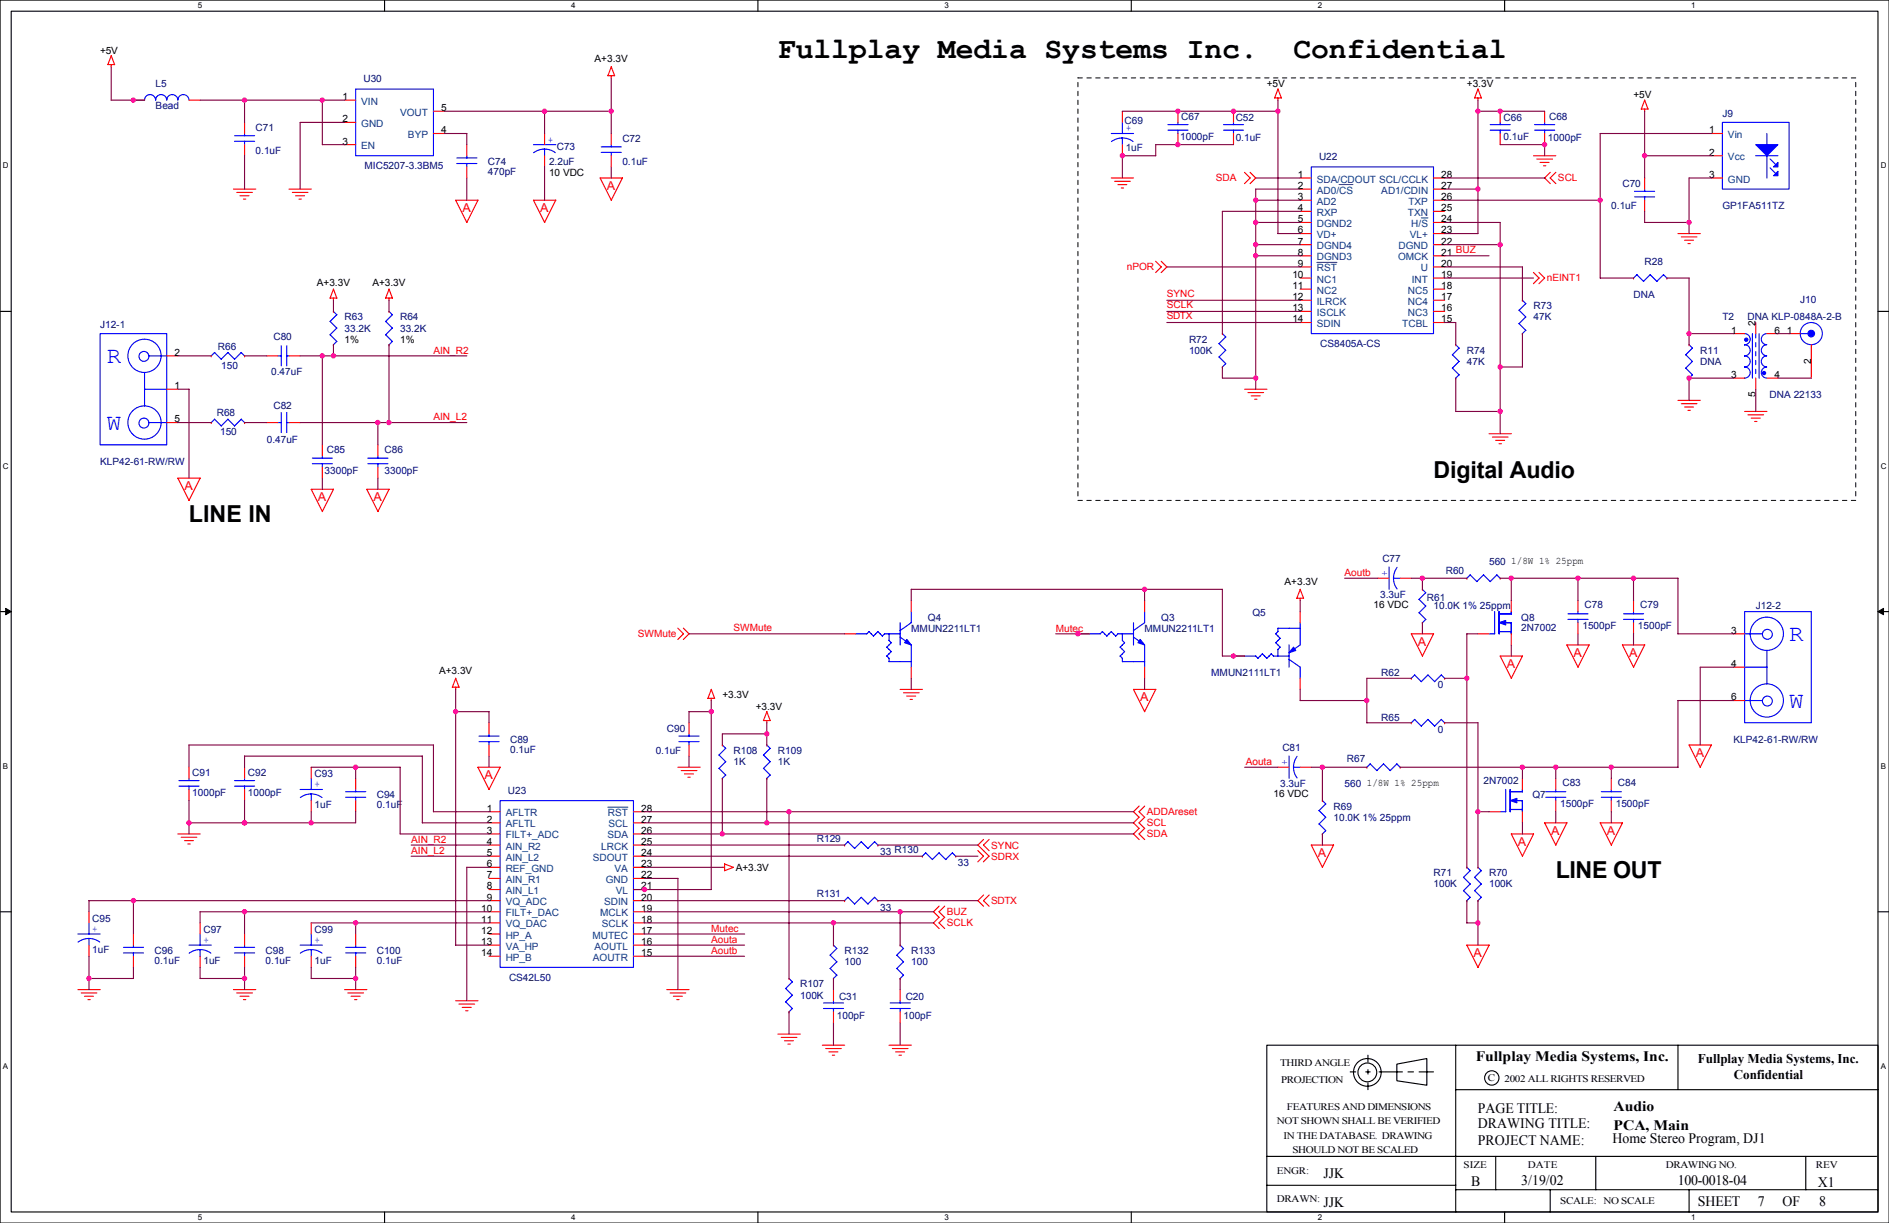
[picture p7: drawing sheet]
<svg xmlns="http://www.w3.org/2000/svg" width="432mm" height="279mm" viewBox="0 0 432 279" stroke-linecap="round" stroke-linejoin="round" font-family="sans-serif">
<defs><g id="words">
<g font-size="6.9">
<text x="177.8" y="13.4">Fullplay Media Systems Inc.</text>
<text x="295.7" y="13.4">Confidential</text>
</g>
<g font-size="5.3" fill="#00f">
<text x="24.4" y="83">R</text>
<text x="24.4" y="98.3">W</text>
<text x="409" y="146.5">R</text>
<text x="409" y="161.8">W</text>
</g>
<g font-size="5.3">
<text x="327.7" y="109.1">Digital Audio</text>
<text x="43.2" y="119.3">LINE IN</text>
<text x="355.6" y="200.6">LINE OUT</text>
</g>
<g font-size="3.3">
<text x="337.3" y="242.3">Fullplay Media Systems, Inc.</text>
<text x="337.8" y="257.7">DRAWING TITLE:</text>
<text x="337.8" y="254.2">PAGE TITLE:</text>
<text x="368.8" y="253.7">Audio</text>
<text x="337.8" y="261.6">PROJECT NAME:</text>
<text x="368.6" y="261">Home Stereo Program, DJ1</text>
<text x="368.8" y="258.1">PCA, Main</text>
<text x="302.5" y="269.2">JJK</text>
<text x="302.5" y="275.8">JJK</text>
<text x="336.3" y="271">B</text>
<text x="347.7" y="270.7">3/19/02</text>
<text x="383.6" y="270.7">100-0018-04</text>
<text x="388.1" y="275.5">SHEET</text>
<text x="401.8" y="275.5">7</text>
<text x="407.4" y="275.5">OF</text>
<text x="415.6" y="271.2">X1</text>
<text x="415.8" y="275.5">8</text>
</g>
<g font-size="3">
<text x="388.1" y="242.8">Fullplay Media Systems, Inc.</text>
<text x="396.3" y="246.5">Confidential</text>
</g>
<g font-size="2.8" fill="#f00">
<text x="138.7" y="43.4">A</text>
<text x="105.7" y="48.5">A</text>
<text x="123.5" y="48.5">A</text>
<text x="42.2" y="112">A</text>
<text x="72.7" y="114.5">A</text>
<text x="85.4" y="114.5">A</text>
<text x="324.1" y="147.6">A</text>
<text x="344.4" y="152.6">A</text>
<text x="359.7" y="150.1">A</text>
<text x="372.4" y="150.1">A</text>
<text x="260.6" y="160.3">A</text>
<text x="387.6" y="173">A</text>
<text x="110.8" y="178">A</text>
<text x="354.6" y="190.7">A</text>
<text x="367.3" y="190.7">A</text>
<text x="301.3" y="195.8">A</text>
<text x="347" y="193.3">A</text>
<text x="336.8" y="218.7">A</text>
</g>
<g font-size="2.3">
<text x="22.9" y="12.2">+5V</text>
<text x="135.9" y="14.3">A+3.3V</text>
<text x="78.3" y="22.9">1</text>
<text x="289.6" y="19.9">+5V</text>
<text x="335.3" y="19.9">+3.3V</text>
<text x="373.4" y="22.4">+5V</text>
<text x="78.3" y="27.9">2</text>
<text x="100.9" y="25.4">5</text>
<text x="78.3" y="33">3</text>
<text x="100.9" y="30.5">4</text>
<text x="390.7" y="35.6">2</text>
<text x="390.7" y="30.5">1</text>
<text x="125.5" y="40.2">10 VDC</text>
<text x="296.7" y="40.6">1</text>
<text x="329.5" y="40.6">28</text>
<text x="390.7" y="40.6">3</text>
<text x="296.7" y="43.2">2</text>
<text x="296.7" y="45.7">3</text>
<text x="329.5" y="45.7">26</text>
<text x="329.5" y="43.2">27</text>
<text x="296.7" y="48.3">4</text>
<text x="296.7" y="50.8">5</text>
<text x="296.7" y="53.3">6</text>
<text x="329.5" y="53.3">23</text>
<text x="329.5" y="50.8">24</text>
<text x="329.5" y="48.3">25</text>
<text x="296.7" y="55.9">7</text>
<text x="296.7" y="58.4">8</text>
<text x="329.5" y="58.4">21</text>
<text x="329.5" y="55.9">22</text>
<text x="72.4" y="65.3">A+3.3V</text>
<text x="85.1" y="65.3">A+3.3V</text>
<text x="295.4" y="63.5">10</text>
<text x="296.7" y="61">9</text>
<text x="329.5" y="63.5">19</text>
<text x="329.5" y="61">20</text>
<text x="295.4" y="66">11</text>
<text x="295.4" y="68.6">12</text>
<text x="295.4" y="71.1">13</text>
<text x="329.5" y="71.1">16</text>
<text x="329.5" y="68.6">17</text>
<text x="329.5" y="66">18</text>
<text x="295.4" y="73.7">14</text>
<text x="329.5" y="73.7">15</text>
<text x="395.8" y="76.2">1</text>
<text x="401.3" y="74.4" transform="rotate(-90 401.3 74.4)">2</text>
<text x="405.7" y="76.2">6</text>
<text x="408.5" y="76.2">1</text>
<text x="39.9" y="81.3">2</text>
<text x="78.8" y="78.3">1%</text>
<text x="91.5" y="78.3">1%</text>
<text x="414" y="83.2" transform="rotate(-90 414 83.2)">2</text>
<text x="39.9" y="88.9">1</text>
<text x="395.8" y="86.4">3</text>
<text x="405.7" y="86.4">4</text>
<text x="401.3" y="90.8" transform="rotate(-90 401.3 90.8)">5</text>
<text x="39.9" y="96.5">5</text>
<text x="345.5" y="128.8">1/8W 1% 25ppm</text>
<text x="293.6" y="133.6">A+3.3V</text>
<text x="314" y="139">16 VDC</text>
<text x="395.8" y="144.8">3</text>
<text x="100.4" y="154">A+3.3V</text>
<text x="395.8" y="152.4">4</text>
<text x="165.1" y="159.6">+3.3V</text>
<text x="395.8" y="160">6</text>
<text x="172.7" y="162.1">+3.3V</text>
<text x="312.4" y="179.6">1/8W 1% 25ppm</text>
<text x="111.3" y="185.4">1</text>
<text x="146.6" y="185.4">28</text>
<text x="291.1" y="182.2">16 VDC</text>
<text x="111.3" y="188">2</text>
<text x="111.3" y="190.5">3</text>
<text x="146.6" y="190.5">26</text>
<text x="146.6" y="188">27</text>
<text x="111.3" y="193">4</text>
<text x="111.3" y="195.6">5</text>
<text x="146.6" y="195.6">24</text>
<text x="146.6" y="193">25</text>
<text x="111.3" y="198.1">6</text>
<text x="111.3" y="200.7">7</text>
<text x="111.3" y="203.2">8</text>
<text x="146.6" y="203.2">21</text>
<text x="146.6" y="200.7">22</text>
<text x="146.6" y="198.1">23</text>
<text x="168.2" y="198.9">A+3.3V</text>
<text x="110" y="208.3">10</text>
<text x="111.3" y="205.7">9</text>
<text x="146.6" y="208.3">19</text>
<text x="146.6" y="205.7">20</text>
<text x="110" y="210.8">11</text>
<text x="110" y="213.4">12</text>
<text x="110" y="215.9">13</text>
<text x="146.6" y="215.9">16</text>
<text x="146.6" y="213.4">17</text>
<text x="146.6" y="210.8">18</text>
<text x="110" y="218.4">14</text>
<text x="146.6" y="218.4">15</text>
<text x="292.6" y="243.6">THIRD ANGLE</text>
<text x="292.9" y="247.4">PROJECTION</text>
<text x="340.1" y="246.9">C</text>
<text x="343.9" y="247.2">2002 ALL RIGHTS RESERVED</text>
<text x="291.9" y="256.8">NOT SHOWN SHALL BE VERIFIED</text>
<text x="294.2" y="253.5">FEATURES AND DIMENSIONS</text>
<text x="293.4" y="260.1">IN THE DATABASE. DRAWING</text>
<text x="295.4" y="263.4">SHOULD NOT BE SCALED</text>
<text x="291.9" y="268.3">ENGR:</text>
<text x="334.5" y="266.7">SIZE</text>
<text x="349.3" y="266.7">DATE</text>
<text x="380.8" y="266.7">DRAWING NO.</text>
<text x="415.1" y="266.7">REV</text>
<text x="291.9" y="274.6">DRAWN:</text>
<text x="356.6" y="275.1">SCALE: NO SCALE</text>
</g>
<g font-size="2.3" fill="#000080">
<text x="35.6" y="19.9">L5</text>
<text x="83.1" y="18.8">U30</text>
<text x="35.6" y="24.9">Bead</text>
<text x="257.1" y="28.2">C69</text>
<text x="270" y="27.5">C67</text>
<text x="282.5" y="27.7">C52</text>
<text x="343.7" y="27.7">C66</text>
<text x="354.1" y="27.5">C68</text>
<text x="393.7" y="26.7">J9</text>
<text x="58.4" y="30">C71</text>
<text x="58.4" y="35.1">0.1uF</text>
<text x="127.3" y="34.3">C73</text>
<text x="142.3" y="32.6">C72</text>
<text x="257.3" y="34.6">1uF</text>
<text x="269.8" y="32">1000pF</text>
<text x="282.5" y="32.3">0.1uF</text>
<text x="343.7" y="32">0.1uF</text>
<text x="353.8" y="32.3">1000pF</text>
<text x="83.3" y="38.7">MIC5207-3.3BM5</text>
<text x="111.5" y="37.6">C74</text>
<text x="111.5" y="39.9">470pF</text>
<text x="125.5" y="37.6">2.2uF</text>
<text x="142.3" y="37.6">0.1uF</text>
<text x="301.5" y="36.6">U22</text>
<text x="368.3" y="47.8">0.1uF</text>
<text x="370.9" y="42.7">C70</text>
<text x="393.7" y="47.8">GP1FA511TZ</text>
<text x="375.9" y="60.5">R28</text>
<text x="350.5" y="70.7">R73</text>
<text x="373.4" y="68.1">DNA</text>
<text x="411.5" y="69.1">J10</text>
<text x="22.9" y="75">J12-1</text>
<text x="62.5" y="77.8">C80</text>
<text x="78.8" y="73.2">R63</text>
<text x="78.8" y="75.7">33.2K</text>
<text x="91.5" y="73.2">R64</text>
<text x="91.5" y="75.7">33.2K</text>
<text x="350.5" y="73.2">47K</text>
<text x="393.7" y="73.2">T2</text>
<text x="399.4" y="73.2">DNA KLP-0848A-2-B</text>
<text x="49.8" y="80.1">R66</text>
<text x="271.8" y="78.3">R72</text>
<text x="271.8" y="80.8">100K</text>
<text x="301.8" y="79.3">CS8405A-CS</text>
<text x="335.3" y="80.8">R74</text>
<text x="335.3" y="83.4">47K</text>
<text x="388.6" y="80.8">R11</text>
<text x="388.6" y="83.4">DNA</text>
<text x="50.6" y="84.4">150</text>
<text x="62" y="85.6">0.47uF</text>
<text x="49.6" y="95">R68</text>
<text x="62.5" y="93.5">C82</text>
<text x="404.5" y="91">DNA 22133</text>
<text x="50.3" y="99.4">150</text>
<text x="61" y="101.1">0.47uF</text>
<text x="22.9" y="106.2">KLP42-61-RW/RW</text>
<text x="74.7" y="103.4">C85</text>
<text x="87.9" y="103.4">C86</text>
<text x="74.2" y="108.2">3300pF</text>
<text x="87.9" y="108.2">3300pF</text>
<text x="316" y="128.3">C77</text>
<text x="330.5" y="131.1">R60</text>
<text x="340.4" y="129.1">560</text>
<text x="315.5" y="136.7">3.3uF</text>
<text x="326.2" y="137.2">R61</text>
<text x="212.1" y="141.8">Q4</text>
<text x="265.5" y="141.8">Q3</text>
<text x="286.3" y="140.8">Q5</text>
<text x="327.7" y="139.2">10.0K 1% 25ppm</text>
<text x="347.7" y="141.8">Q8</text>
<text x="361.7" y="143.8">1500pF</text>
<text x="362.2" y="139">C78</text>
<text x="374.4" y="143.8">1500pF</text>
<text x="374.9" y="139">C79</text>
<text x="401.3" y="139.2">J12-2</text>
<text x="208.3" y="144.3">MMUN2211LT1</text>
<text x="261.6" y="144.3">MMUN2211LT1</text>
<text x="347.7" y="144.1">2N7002</text>
<text x="276.9" y="154.5">MMUN2111LT1</text>
<text x="315.7" y="154.5">R62</text>
<text x="328.7" y="157.3">0</text>
<text x="152.4" y="167.2">C90</text>
<text x="315.7" y="164.6">R65</text>
<text x="328.7" y="167.4">0</text>
<text x="116.6" y="169.7">C89</text>
<text x="116.6" y="172">0.1uF</text>
<text x="149.9" y="172.3">0.1uF</text>
<text x="167.7" y="172.3">R108</text>
<text x="177.8" y="172.3">R109</text>
<text x="293.1" y="171.5">C81</text>
<text x="396.3" y="169.7">KLP42-61-RW/RW</text>
<text x="44" y="177.3">C91</text>
<text x="56.7" y="177.3">C92</text>
<text x="71.9" y="177.6">C93</text>
<text x="167.7" y="174.8">1K</text>
<text x="177.8" y="174.8">1K</text>
<text x="292.6" y="179.9">3.3uF</text>
<text x="307.4" y="179.9">560</text>
<text x="307.9" y="174">R67</text>
<text x="339.1" y="179.1">2N7002</text>
<text x="357.1" y="179.6">C83</text>
<text x="369.8" y="179.6">C84</text>
<text x="44" y="181.9">1000pF</text>
<text x="56.7" y="181.9">1000pF</text>
<text x="71.9" y="184.7">1uF</text>
<text x="86.1" y="182.4">C94</text>
<text x="86.1" y="184.7">0.1uF</text>
<text x="116.1" y="181.4">U23</text>
<text x="304.8" y="185">R69</text>
<text x="350.3" y="182.4">Q7</text>
<text x="356.6" y="184.4">1500pF</text>
<text x="369.3" y="184.4">1500pF</text>
<text x="304.8" y="187.5">10.0K 1% 25ppm</text>
<text x="186.7" y="192.3">R129</text>
<text x="201.2" y="195.4">33 R130</text>
<text x="219" y="197.9">33</text>
<text x="327.7" y="200.2">R71</text>
<text x="327.7" y="202.7">100K</text>
<text x="340.4" y="200.2">R70</text>
<text x="340.4" y="202.7">100K</text>
<text x="186.7" y="205">R131</text>
<text x="201.2" y="208.1">33</text>
<text x="21.1" y="210.6">C95</text>
<text x="46.5" y="213.1">C97</text>
<text x="71.9" y="213.1">C99</text>
<text x="21.1" y="217.7">1uF</text>
<text x="35.3" y="218">C96</text>
<text x="35.3" y="220.3">0.1uF</text>
<text x="46.5" y="220.3">1uF</text>
<text x="60.7" y="218">C98</text>
<text x="60.7" y="220.3">0.1uF</text>
<text x="71.9" y="220.3">1uF</text>
<text x="86.1" y="218">C100</text>
<text x="86.1" y="220.3">0.1uF</text>
<text x="193.1" y="218">R132</text>
<text x="193.1" y="220.5">100</text>
<text x="208.3" y="218">R133</text>
<text x="208.3" y="220.5">100</text>
<text x="116.4" y="224.1">CS42L50</text>
<text x="182.9" y="225.6">R107</text>
<text x="182.9" y="228.1">100K</text>
<text x="191.3" y="232.7">100pF</text>
<text x="191.8" y="228.4">C31</text>
<text x="206.5" y="232.7">100pF</text>
<text x="207" y="228.4">C20</text>
</g>
<g font-size="2.3" fill="#004080">
<text x="82.6" y="23.9">VIN</text>
<text x="82.6" y="29">GND</text>
<text x="91.4" y="26.5">VOUT</text>
<text x="82.6" y="34.1">EN</text>
<text x="93.3" y="31.5">BYP</text>
<text x="395" y="31.5">Vin</text>
<text x="301" y="41.7">SDA/CDOUT SCL/CCLK</text>
<text x="395" y="36.6">Vcc</text>
<text x="395" y="41.7">GND</text>
<text x="301" y="46.8">AD2</text>
<text x="301" y="44.2">AD0/CS</text>
<text x="315.7" y="44.2">AD1/CDIN</text>
<text x="321.9" y="46.8">TXP</text>
<text x="301" y="49.3">RXP</text>
<text x="301" y="51.9">DGND2</text>
<text x="321.8" y="49.3">TXN</text>
<text x="322.6" y="51.9">H/S</text>
<text x="301" y="54.4">VD+</text>
<text x="301" y="56.9">DGND4</text>
<text x="301" y="59.5">DGND3</text>
<text x="319.6" y="59.5">OMCK</text>
<text x="319.7" y="56.9">DGND</text>
<text x="322.3" y="54.4">VL+</text>
<text x="301" y="62">RST</text>
<text x="301" y="64.6">NC1</text>
<text x="322.7" y="64.6">INT</text>
<text x="324.8" y="62">U</text>
<text x="301" y="67.1">NC2</text>
<text x="301" y="69.6">ILRCK</text>
<text x="321.8" y="69.6">NC4</text>
<text x="321.8" y="67.1">NC5</text>
<text x="301" y="72.2">ISCLK</text>
<text x="301" y="74.7">SDIN</text>
<text x="320.5" y="74.7">TCBL</text>
<text x="321.8" y="72.2">NC3</text>
<text x="115.6" y="186.5">AFLTR</text>
<text x="115.6" y="189">AFLTL</text>
<text x="115.6" y="191.6">FILT+_ADC</text>
<text x="138.8" y="191.6">SDA</text>
<text x="138.9" y="186.5">RST</text>
<text x="139.1" y="189">SCL</text>
<text x="115.6" y="194.1">AIN_R2</text>
<text x="115.6" y="196.6">AIN_L2</text>
<text x="135.5" y="196.6">SDOUT</text>
<text x="137.4" y="194.1">LRCK</text>
<text x="115.6" y="199.2">REF_GND</text>
<text x="115.6" y="201.7">AIN_R1</text>
<text x="138.5" y="201.7">GND</text>
<text x="140.5" y="199.2">VA</text>
<text x="115.6" y="204.3">AIN_L1</text>
<text x="115.6" y="206.8">VQ_ADC</text>
<text x="115.6" y="209.3">FILT+_DAC</text>
<text x="137.2" y="209.3">MCLK</text>
<text x="138.1" y="206.8">SDIN</text>
<text x="140.7" y="204.3">VL</text>
<text x="115.6" y="211.9">VQ_DAC</text>
<text x="115.6" y="214.4">HP_A</text>
<text x="135.4" y="214.4">MUTEC</text>
<text x="137.6" y="211.9">SCLK</text>
<text x="115.6" y="217">VA_HP</text>
<text x="115.6" y="219.5">HP_B</text>
<text x="135.5" y="219.5">AOUTR</text>
<text x="135.9" y="217">AOUTL</text>
</g>
<g font-size="2.3" fill="#00f">
<text x="125.2" y="32.6">+</text>
<text x="257.3" y="30">+</text>
<text x="317.2" y="131.6" transform="rotate(-90 317.2 131.6)">+</text>
<text x="71.9" y="179.9">+</text>
<text x="294.3" y="174.8" transform="rotate(-90 294.3 174.8)">+</text>
<text x="21.1" y="212.9">+</text>
<text x="46.5" y="215.5">+</text>
<text x="71.9" y="215.5">+</text>
</g>
<g font-size="2.3" fill="#f00">
<text x="277.9" y="41.4">SDA</text>
<text x="356.1" y="41.4">SCL</text>
<text x="332.8" y="57.7">BUZ</text>
<text x="257.6" y="61.8">nPOR</text>
<text x="353.6" y="64.3">nEINT1</text>
<text x="266.7" y="67.9">SYNC</text>
<text x="266.7" y="70.4">SCLK</text>
<text x="266.7" y="72.9">SDTX</text>
<text x="99.1" y="80.8">AIN_R2</text>
<text x="99.1" y="96.1">AIN_L2</text>
<text x="307.4" y="131.6">Aoutb</text>
<text x="145.8" y="145.6">SWMute</text>
<text x="167.7" y="144.1">SWMute</text>
<text x="241.3" y="144.3">Mutec</text>
<text x="284.8" y="174.8">Aouta</text>
<text x="262.1" y="186.2">ADDAreset</text>
<text x="262.1" y="188.8">SCL</text>
<text x="262.1" y="191.3">SDA</text>
<text x="94" y="195.1">AIN_L2</text>
<text x="94" y="192.6">AIN_R2</text>
<text x="226.6" y="196.4">SDRX</text>
<text x="226.6" y="193.8">SYNC</text>
<text x="216.4" y="209.1">BUZ</text>
<text x="226.6" y="206.5">SDTX</text>
<text x="162.6" y="212.9">Mutec</text>
<text x="162.6" y="215.4">Aouta</text>
<text x="216.4" y="211.6">SCLK</text>
<text x="162.6" y="218">Aoutb</text>
</g>
<g font-size="1.8">
<text x="45.2" y="1.9">5</text>
<text x="130.6" y="1.9">4</text>
<text x="215.9" y="1.9">3</text>
<text x="301.3" y="1.9">2</text>
<text x="386.6" y="1.9">1</text>
<text x=".7" y="38.5">D</text>
<text x="429.9" y="38.5">D</text>
<text x=".7" y="107.1">C</text>
<text x="429.9" y="107.1">C</text>
<text x=".7" y="175.6">B</text>
<text x="429.9" y="175.6">B</text>
<text x=".7" y="244.2">A</text>
<text x="429.9" y="244.2">A</text>
<text x="45.2" y="278.8">5</text>
<text x="130.6" y="278.8">4</text>
<text x="215.9" y="278.8">3</text>
<text x="301.3" y="278.8">2</text>
<text x="386.6" y="278.8">1</text>
</g>
</g></defs>
<path d="M0 0h431.8v279.4h-431.8zM2.6 2.6h426.7v274.3h-426.7z" fill="none" stroke="#000" stroke-width=".25"/>
<g fill="#fff">
<path d="M45.2 .3h1v2h-1z"/>
<path d="M45.2 277.1h1v2.1h-1z"/>
</g>
<path d="M87.9 0v2.6M87.9 276.9v2.5" fill="none" stroke="#000" stroke-width=".25"/>
<g fill="#fff">
<path d="M130.6 .3h1v2h-1z"/>
<path d="M130.6 277.1h1v2.1h-1z"/>
</g>
<path d="M173.2 0v2.6M173.2 276.9v2.5" fill="none" stroke="#000" stroke-width=".25"/>
<g fill="#fff">
<path d="M215.9 .3h1v2h-1z"/>
<path d="M215.9 277.1h1v2.1h-1z"/>
</g>
<path d="M258.6 0v2.6M258.6 276.9v2.5" fill="none" stroke="#000" stroke-width=".25"/>
<g fill="#fff">
<path d="M301.3 .3h1v2h-1z"/>
<path d="M301.3 277.1h1v2.1h-1z"/>
</g>
<path d="M343.9 0v2.6M343.9 276.9v2.5" fill="none" stroke="#000" stroke-width=".25"/>
<g fill="#fff">
<path d="M386.6 .3h1v2h-1z"/>
<path d="M386.6 277.1h1v2.1h-1z"/>
<path d="M.7 36.9h1.2v2h-1.2z"/>
<path d="M429.9 36.9h1.3v2h-1.3z"/>
<path d="M.7 105.4h1.2v2.1h-1.2z"/>
<path d="M429.9 105.4h1.3v2.1h-1.3z"/>
</g>
<path d="M0 71.1h2.6M429.3 71.1h2.5" fill="none" stroke="#000" stroke-width=".25"/>
<g fill="#fff">
<path d="M.7 174h1.2v2h-1.2z"/>
<path d="M429.9 174h1.2v2h-1.2z"/>
</g>
<path d="M0 139.7h2.6M429.3 139.7h2.5" fill="none" stroke="#000" stroke-width=".25"/>
<path d="M1.3 139l1.3 .7-1.3 .7zM429.3 139.7l1.3-.7v1.4z" fill="#000" stroke="#000" stroke-width=".23"/>
<g fill="#fff">
<path d="M.7 242.6h1.2v2h-1.2z"/>
<path d="M429.9 242.6h1.2v2h-1.2z"/>
</g>
<g fill="none" stroke="#000" stroke-width=".25">
<path d="M0 208.3h2.6M429.3 208.3h2.5M332.8 238.8h96.5v38.1h-96.5zM332.8 238.8h-43.2v38.1h43.2M383.6 238.8v10.1M308.6 244.9h1.3M312.2 244.9h1M312.7 241.1v1.5M312.7 244.4v1M312.7 247.4v1.5M315.2 244.9h5.4M319.3 243.1l6.9-1.3v6.1l-6.9-1z"/>
<path d="M321.8 244.9h1.3M324.4 244.9h3.3M332.8 248.9h96.5M289.6 264.2h139.4M289.6 270.8h43.2M332.8 271.8h96.5M341.9 264.2v7.6M354.4 271.8v5.1M364.8 264.2v7.6M386.1 271.8v5.1M412.8 264.2v7.6"/>
<circle cx="312.6" cy="245" r="3.2"/>
<circle cx="312.6" cy="245" r="2.15"/>
<circle cx="341" cy="246.3" r="1.64"/>
</g>
<path d="M246.4 17.8h177.8v96.5h-177.8v-96.5" fill="none" stroke="#000" stroke-width=".23" stroke-dasharray="1 1 1 1 1 1 1 1"/>
<g fill="none" stroke="#f00" stroke-width=".25">
<path d="M24.6 14.8h1.6M25.4 14.8v.5M25.4 12.7l.8 2.1M25.4 12.7l-.7 2.1M138.9 17.3h1.6M139 17.3l.7-2.1 .8 2.1M139.7 17.3v.5M30.5 22.9h2.5M43.2 22.9h2.5M55.9 28v2.5M55.9 33v2.6M78.8 33h2.5"/>
<path d="M78.8 22.9h2.5M78.8 28h2.5M99.1 30.5h2.5M99.1 25.4h2.5M106.7 33v2.6M106.7 38.1v2.6M124.5 30.5v2.5M124.5 35.6v2.5M139.7 30.5v2.5M139.7 35.6v2.5M256.6 25.4v2.6M256.6 33v2.6"/>
<path d="M269.3 25.4v2.6M269.3 30.5v2.5M282 25.4v2.6M282 30.5v2.5M284.5 39.4l1.3 1.3-1.3 1.3M285.8 39.4l1.2 1.3-1.2 1.3M292.1 20.3l.8 2.1h-1.6zM292.1 22.4v.5M337.8 22.4v.5M338.6 22.4h-1.5l.8-2.1 .7 2.1M342.9 25.4v2.6M342.9 30.5v2.5"/>
<path d="M350.5 35.6h5.1M351.3 36.3h3.6M352 37.1h2.1M352.8 37.9h.6M353.1 25.4v2.6M353.1 30.5v2.5M354.4 39.4l-1.3 1.3 1.3 1.3M355.6 39.4l-1.2 1.3 1.2 1.3M375.9 22.9l.8 2h-1.5zM375.9 24.9v.5M391.2 35.6h2.5M391.2 30.5h2.5"/>
<path d="M53.4 43.2h5.1M54.1 44h3.6M54.9 44.7h2M55.6 45.5h.6M66.1 43.2h5.1M66.8 44h3.6M67.6 44.7h2M68.3 45.5h.6M106.7 50.8l2.6-5.1h-5.1l2.5 5.1M124.5 50.8l2.5-5.1h-5.1l2.6 5.1M142.3 40.7h-5.1l2.5 5.1M142.3 40.6l-2.6 5.1"/>
<path d="M254 40.7h5.1M254.8 41.4h3.6M255.5 42.2h2.1M256.3 42.9h.5M264.2 59.7l1.3 1.3-1.3 1.3M265.4 59.7l1.3 1.3-1.3 1.3M297.2 43.2h2.5M297.2 45.7h2.5M297.2 40.7h2.5M297.2 53.4h2.5M297.2 48.3h2.5M297.2 50.8h2.5"/>
<path d="M297.2 55.9h2.5M297.2 58.4h2.5M327.7 43.2h2.5M327.7 45.7h2.5M327.7 40.7h2.5M327.7 53.4h2.5M327.7 48.3h2.5M327.7 50.8h2.5M327.7 55.9h2.5M327.7 58.4h2.5M375.9 40.7v2.5M375.9 45.7v2.6"/>
<path d="M383.6 53.4h5.1M384.3 54.1h3.6M385.1 54.9h2M385.8 55.6h.6M391.2 40.7h2.5M76.2 71.1h.1M76.2 78.8h.1M76.2 66.1l.8 2h-1.6zM76.2 68.1v.5M88.1 68.1h1.6M88.2 68.1l.7-2.1 .8 2.1M88.9 71.1h.1"/>
<path d="M88.9 78.8h.1M88.9 68.1v.5M279.4 76.2h.1M297.2 61h2.5M297.2 63.5h2.5M297.2 66.1h2.5M297.2 68.6h2.5M297.2 71.1h2.5M297.2 73.7h2.5M327.7 61h2.5M327.7 63.5h2.5M327.7 66.1h2.5"/>
<path d="M327.7 68.6h2.5M327.7 71.1h2.5M327.7 73.7h2.5M332.8 78.8h.1M348 68.6h.1M348 76.2h.1M350.5 62.2l1.3 1.3-1.3 1.3M351.8 62.2l1.3 1.3-1.3 1.3M373.4 63.5h.1M381 63.5h.1M386.1 78.8h.1M396.3 76.2h2.5"/>
<path d="M401.3 73.7v2.5M403.9 76.2h2.5M409 76.2h2.5M414 78.8v7.6M38.1 88.9h2.6M38.1 81.3h2.6M38.1 96.5h2.6M48.3 96.5h.1M48.3 81.3h.1M55.9 96.5h.1M55.9 81.3h.1M61 81.3h2.5"/>
<path d="M61 96.5h2.5M66.1 81.3h2.5M66.1 96.5h2.5M279.4 83.8h.1M284.5 88.9h5.1M285.3 89.7h3.5M286 90.4h2.1M286.8 91.2h.5M332.8 86.4h.1M340.4 99.1h5.1M341.1 99.8h3.6M383.6 91.5h5.1"/>
<path d="M384.3 92.2h3.6M385.1 93h2M385.8 93.7h.6M386.1 86.4h.1M396.3 86.4h2.5M398.8 94h5.1M399.6 94.8h3.5M400.3 95.5h2.1M401.1 96.3h.5M401.3 86.4v2.5M403.9 86.4h2.5M45.8 109.2h-5.1l2.5 5.1"/>
<path d="M45.8 109.2l-2.6 5.1M73.7 116.9l2.5-5.1h-5.1l2.6 5.1M73.7 101.6v2.6M73.7 106.7v2.5M83.8 111.8h5.1l-2.5 5.1zM86.4 101.6v2.6M86.4 106.7v2.5M341.9 100.6h2M342.7 101.4h.5M208.3 137.2v2.5M261.6 137.2v2.5M297.2 134.6l.8 2.1h-1.6z"/>
<path d="M297.2 136.7v.5M297.2 139.7v2.6M315 132.1h2.5M320.1 132.1h2.5M325.1 134.6h.1M335.3 132.1h.1M342.9 132.1h.1M345.5 137.2v2.5M360.7 137.2v2.5M373.4 137.2v2.5M104.2 157v.5M104.2 155l.7 2"/>
<path d="M104.2 154.9l-.8 2.1h1.5M154.9 143.5l1.3 1.3-1.3 1.3M156.2 143.5l1.3 1.3-1.3 1.3M161.8 159.5h1.5M161.8 159.5l.8-2 .8 2.1M162.6 159.5v.6M193.1 144.8h2.5M205.8 157.5h5.1M206.5 158.3h3.6M207.3 159h2M208 159.8h.6M208.3 152.4v2.6"/>
<path d="M246.4 144.8h2.5M261.6 152.4v2.6M282 149.9h2.5M297.2 155v2.5M322.6 155h.1M325.1 142.3h.1M327.7 144.8l-2.5 5.1-2.6-5.1h5.1M330.2 155h.1M337.8 144.8h2.6M345.5 144.8v2.5M348 149.9h-5.1l2.6 5.1M348 149.9l-2.5 5.1"/>
<path d="M360.7 152.4l2.6-5.1h-5.1l2.5 5.1M360.7 142.3v2.5M373.4 152.4l2.6-5.1h-5.1l2.5 5.1M373.4 142.3v2.5M396.3 144.8h2.5M396.3 152.4h2.5M43.2 175.3v2.5M55.9 175.3v2.5M71.1 175.3v2.5M81.3 177.8v2.6M109.2 175.3h5.1l-2.5 5.1zM111.8 165.1v2.6"/>
<path d="M111.8 170.2v2.5M155 175.3h5.1M155.7 176h3.6M156.5 176.8h2M157.2 177.6h.6M157.5 165.1v2.6M157.5 170.2v2.5M165.1 170.2h.1M165.1 177.8h.1M175.3 170.2h.1M175.3 177.8h.1M175.3 164.6v.5"/>
<path d="M175.3 162.6l-.8 2h1.5l-.7-2M261.6 162.6l2.6-5.1h-5.1l2.6 5.1M292.1 175.3h2.6M297.2 175.3h2.5M312.4 175.3h.1M320.1 175.3h.1M322.6 165.1h.1M330.2 165.1h.1M348 177.8v2.6M355.6 177.8v2.6M368.3 177.8v2.6M388.6 175.3l2.6-5.1h-5.1l2.6 5.1"/>
<path d="M396.3 160h2.5M40.7 190.5h5.1M41.4 191.3h3.6M42.2 192h2M42.9 192.8h.6M43.2 180.4v2.5M55.9 180.4v2.5M71.1 182.9v2.5M81.3 182.9v2.5M111.8 188h2.5M111.8 190.5h2.5M111.8 193.1h2.5"/>
<path d="M111.8 198.1h2.5M111.8 185.4h2.5M111.8 195.6h2.5M144.8 188h2.5M144.8 190.5h2.5M144.8 193.1h2.5M144.8 198.1h2.5M144.8 185.4h2.5M144.8 195.6h2.5M165.1 198.1h.5M167.7 198.1l-2.1 .8v-1.5l2.1 .8M193.1 193.1h.1"/>
<path d="M200.7 193.1h.1M210.8 195.6h.1M218.5 195.6h.1M223.5 194.3l1.3 1.3-1.3 1.3M224.8 191.8l-1.3 1.3 2.6 2.5-1.3 1.3M226.1 191.8l-1.3 1.3 1.3 1.3M260.4 184.1l-1.3 1.3 1.3 1.3M260.4 186.7l-1.3 1.3 1.3 1.3M260.4 189.2l-1.3 1.3 1.3 1.3M261.7 184.1l-1.3 1.3 1.3 1.3M261.7 186.7l-1.3 1.3 1.3 1.3M261.7 189.2l-1.3 1.3 1.3 1.3"/>
<path d="M302.3 182.9h.1M302.3 190.5h.1M302.3 198.1l2.5-5h-5.1l2.6 5.1M335.3 198.1h.1M337.8 198.1h.1M340.4 185.4h2.5M345.5 190.5h5.1l-2.6 5.1zM348 185.4v2.6M355.6 193.1l2.6-5.1h-5.1l2.5 5.1M355.6 182.9v2.5M368.3 193.1l2.6-5.1h-5.1l2.5 5.1M368.3 182.9v2.5"/>
<path d="M20.3 208.3v2.5M20.3 215.9v2.6M30.5 213.4v2.5M30.5 218.5v2.5M45.7 210.8v2.6M45.7 218.5v2.5M55.9 213.4v2.5M55.9 218.5v2.5M71.1 210.8v2.6M71.1 218.5v2.5M81.3 213.4v2.5M81.3 218.5v2.5"/>
<path d="M111.8 215.9h2.5M111.8 200.7h2.5M111.8 203.2h2.5M111.8 205.8h2.5M111.8 208.3h2.5M111.8 210.8h2.5M111.8 213.4h2.5M111.8 218.5h2.5M144.8 215.9h2.5M144.8 200.7h2.5M144.8 203.2h2.5M144.8 205.8h2.5"/>
<path d="M144.8 208.3h2.5M144.8 210.8h2.5M144.8 213.4h2.5M144.8 218.5h2.5M190.5 215.9h.1M193.1 205.8h.1M200.7 205.8h.1M205.8 215.9h.1M214.7 207l-1.3 1.3 1.3 1.3M214.7 209.5l-1.3 1.3 1.3 1.3M215.9 207l-1.2 1.3 1.2 1.3M215.9 209.5l-1.2 1.3 1.2 1.3"/>
<path d="M224.8 204.5l-1.3 1.3 1.3 1.3M226.1 204.5l-1.3 1.3 1.3 1.3M335.3 205.8h.1M337.8 205.8h.1M17.8 226.1h5.1M18.6 226.8h3.5M19.3 227.6h2.1M20.1 228.4h.5M53.4 226.1h5.1M54.1 226.8h3.6M54.9 227.6h2M55.6 228.4h.6"/>
<path d="M78.8 226.1h5.1M79.5 226.8h3.6M80.3 227.6h2M81 228.4h.6M104.2 228.6h5.1M104.9 229.4h3.6M105.7 230.1h2M106.4 230.9h.6M152.4 226.1h5.1M153.2 226.8h3.6M153.9 227.6h2.1M154.7 228.4h.5"/>
<path d="M177.8 236.2h5.1M178.6 237h3.6M179.3 237.8h2.1M180.1 238.5h.5M180.4 223.5h.1M180.4 231.2h.1M188 238.8h5.1M188.7 239.5h3.6M190.5 223.5h.1M190.5 226.1v2.5M190.5 231.2v2.5M203.2 238.8h5.1"/>
<path d="M204 239.5h3.6M205.8 223.5h.1M205.8 226.1v2.5M205.8 231.2v2.5M337.8 221l2.6-5.1h-5.1l2.6 5.1M189.5 240.3h2M190.3 241.1h.5M204.7 240.3h2.1M205.5 241.1h.5"/>
</g>
<g fill="none" stroke="#00f" stroke-width=".25">
<path d="M33 22.9a1.24 1.24 0 0 1 1.3-1.3 1.28 1.28 0 0 1 1.3 1.3 1.24 1.24 0 0 1 1.2-1.3h.1a1.28 1.28 0 0 1 1.2 1.3 1.24 1.24 0 0 1 1.3-1.3 1.28 1.28 0 0 1 1.3 1.3 1.24 1.24 0 0 1 1.2-1.3 1.28 1.28 0 0 1 1.3 1.3M53.6 32.3h4.6M53.6 31h4.6M55.9 30.5v.5M55.9 32.3v.7M81.3 20.3h17.8v15.3h-17.8zM104.4 37.4h4.6M104.4 36.1h4.6M106.7 35.6v.5M106.7 37.3v.8M121.9 33h5.1M122 34.9l1.4-.7 1.1-.1 1.5 .3 .9 .5"/>
<path d="M124.5 34.1v1.5M137.4 34.8h4.6M137.4 33.5h4.6M139.7 33v.6M139.7 34.8v.8M254 30.5h5.1M254.1 32.3l1.4-.6 1-.2 1.6 .3 .9 .5M256.6 28v2.5M256.6 31.5v1.6M267 29.7h4.6M267 28.5h4.6M269.3 28v.5"/>
<path d="M269.3 29.7v.8M279.7 29.7h4.6M279.7 28.5h4.6M282 28v.5M282 29.7v.8M299.7 38.1h28v38.1h-28zM340.6 29.7h4.6M340.6 28.5h4.6M342.9 28v.5M342.9 29.7v.8M350.8 29.7h4.6M350.8 28.5h4.6"/>
<path d="M353.1 28v.5M353.1 29.7v.8M393.7 28h15.3v15.2h-15.3zM401.3 35.6h5.1M403.9 30.5v2.6M403.9 35.6v5.1M404.6 36.3l1.3 1.3M404.6 38.4l1.3 1.2M373.6 45h4.6M373.6 43.7h4.6M375.9 43.2v.5M375.9 45v.7"/>
<path d="M22.9 76.2h15.2v25.4h-15.2zM64.3 79v4.6M65.6 79v4.6M75.5 76.5l1.5 1.5-.8 .8M76.2 71.1l.8 .8M77 71.9l-1.6 1.5 1.6 1.6-1.6 1.5M88.2 73.4l1.5 1.6M88.2 76.5l1.5 1.5M88.9 71.1l.8 .8M89.7 71.9l-1.6 1.5M89.7 75l-1.6 1.5M89.7 78l-.8 .8"/>
<path d="M279.4 76.2l.8 .8-1.6 1.5 1.6 1.6M332.8 78.8l.7 .7M333.5 79.5l-1.5 1.6M347.2 70.9l1.6 1.5-1.6 1.6 1.6 1.5M348 68.6l.8 .8-1.6 1.5M348.8 75.5l-.8 .7M374.2 62.8l1.5 1.5 1.5-1.6 1.6 1.6M374.2 62.7l-.8 .8M381 63.5l-.7-.8-1.6 1.6M386.1 78.8l.8 .7-1.6 1.6M398.8 76.2a1.27 1.27 0 0 1 1.3 1.3 1.27 1.27 0 0 1-1.3 1.3 1.27 1.27 0 0 1 1.3 1.2 1.27 1.27 0 0 1-1.3 1.3 1.27 1.27 0 0 1 1.3 1.3 1.27 1.27 0 0 1-1.3 1.2 1.27 1.27 0 0 1 1.3 1.3 1.27 1.27 0 0 1-1.3 1.3M400.6 76.2v10.2"/>
<path d="M402.1 76.2v10.2M403.9 76.2a1.27 1.27 0 0 0-1.3 1.3 1.27 1.27 0 0 0 1.3 1.3 1.27 1.27 0 0 0-1.3 1.2 1.27 1.27 0 0 0 1.3 1.3 1.27 1.27 0 0 0-1.3 1.3 1.27 1.27 0 0 0 1.3 1.2 1.27 1.27 0 0 0-1.3 1.3 1.27 1.27 0 0 0 1.3 1.3M411.5 76.2h1.8M33 88.9h5.1M33 85.1v7.6M34 81.3h4.1M34.1 96.5h4M49 95.8l1.6 1.5 1.5-1.5 1.5 1.5M49 80.5l1.6 1.6 1.5-1.6 1.5 1.6M49.1 95.8l-.8 .7M49.1 80.5l-.8 .8M55.9 96.6l-.7-.8-1.6 1.5"/>
<path d="M55.9 81.3l-.7-.8-1.6 1.6M63.5 81.3h.8M63.5 96.5h.8M64.3 94.2v4.6M65.5 81.3h.6M65.5 96.5h.6M65.6 94.2v4.6M280.2 80l-1.6 1.6 1.6 1.5-.8 .8M332 81l1.5 1.6M332 84.1l1.5 1.5M333.5 82.6l-1.5 1.5M333.5 85.6l-.8 .8"/>
<path d="M385.3 81l1.6 1.6-1.6 1.5 1.6 1.5M386.9 85.6l-.8 .8M71.4 105.9h4.6M71.4 104.7h4.6M73.7 104.2v.5M73.7 105.9v.8M84.1 105.9h4.6M84.1 104.7h4.6M86.4 104.2v.5M86.4 105.9v.8M208.3 139.7v2.6l-2.6 1.8M261.6 139.7v2.6l-2.5 1.8"/>
<path d="M317.5 129.5v5.1M318.5 132.1h1.6M319.4 129.6l-.7 1.4-.2 1.1 .3 1.5 .6 1M324.4 140l1.5 1.5-.8 .8M325.1 134.6l.8 .8M325.9 135.4l-1.5 1.5 1.5 1.6-1.5 1.5M335.3 132.1l.8-.8 1.5 1.6M341.7 139.7v5.1M342.2 131.3l.7 .8M342.2 131.3l-1.5 1.6-1.6-1.6-1.5 1.6M342.7 139.7v5.1M345.5 139.7v.5h-2.9"/>
<path d="M360.7 139.7v.6M373.4 139.7v.6M398.8 139.7h15.2v25.4h-15.2zM195.6 144.8h2.5l.5-.5 1.1 1 1-1 1 1M202.7 149.9l.5 .5v.8h5.1M202.7 147.8l1 1.1-1 1M203.2 146.3l.5 .5-1 1.1M203.2 144.8v1.5M205.7 145.5l2.6 1.8v5.1M205.8 142.3v5.1M205.8 144.8h-3.6l-.5 .5M248.9 144.8h2.6"/>
<path d="M251.5 144.8l.5-.5 1 1M253 145.3l1-1 1.1 1M255.5 144.8h3.6M255.5 144.8l-.5 .5M256 149.9l.6 .5v.8h5.1M256 147.8l1.1 1.1-1.1 1M256.5 146.3l.6 .5-1.1 1.1M256.6 144.8v1.5M259.1 145.5l2.5 1.8v5.1M259.1 142.3v5.1M284.5 149.9h2.5M288.5 149.4l1.1 1 1-1 .5 .5h3.6"/>
<path d="M288.6 149.4l-1.1 1-.5-.5M291.6 144.8l1 1-1 1.1M291.6 146.8l1 1-.5 .6M292.1 143.5v.8l-.5 .5M292.1 148.4v1.5M292.1 143.5h5.1M294.6 150.6l2.6 1.8v2.6M294.7 147.3v5.1M297.2 142.2v5.1l-2.5 1.8M323.4 154.2l1.5 1.5M323.4 154.2l-.8 .8M324.9 155.7l1.5-1.5 1.6 1.5"/>
<path d="M329.5 154.2l.7 .8M329.5 154.2l-1.6 1.5M340.4 144.8h1.3M342.7 144.3h2.8M343.9 142.3h1.6M345.5 142.3v2.5M358.4 141.5h4.6M358.4 140.2h4.6M360.7 141.5v.8M371.1 141.5h4.6M371.1 140.2h4.6M373.4 141.5v.8"/>
<path d="M398.8 144.8h4.1M398.8 152.4h5.1M403.9 148.6v7.6M40.9 179.6h4.6M40.9 178.3h4.6M43.2 177.8v.6M43.2 179.6v.8M53.6 179.6h4.6M53.6 178.3h4.6M55.9 177.8v.6M55.9 179.6v.8M71.1 177.8v2.6"/>
<path d="M109.5 169.4h4.6M109.5 168.2h4.6M111.8 167.7v.5M111.8 169.4v.8M155.2 169.4h4.6M155.2 168.2h4.6M157.5 167.7v.5M157.5 169.4v.8M164.4 172.5l1.5 1.5-1.6 1.6 1.6 1.5M165.1 170.2l.8 .8-1.6 1.5M165.9 177.1l-.8 .7M174.5 172.5l1.6 1.5-1.6 1.6 1.6 1.5"/>
<path d="M175.3 170.2l.7 .8-1.5 1.5M176 177.1l-.7 .7M294.7 172.7v5.1M295.7 175.3h1.5M296.5 172.8l-.7 1.4-.1 1.1 .3 1.5 .5 .9M312.4 175.3l.8-.8 1.5 1.6M319.3 174.5l.8 .8M319.3 174.5l-1.5 1.6-1.5-1.6-1.6 1.5M323.4 164.4l1.5 1.5M323.4 164.3l-.8 .8M324.9 165.9l1.5-1.6 1.6 1.6M329.5 164.4l.7 .7"/>
<path d="M329.5 164.3l-1.6 1.6M398.8 160h4.1M68.6 180.4h5.1M68.6 182.2l1.5-.7 1-.1 1.6 .3 .9 .5M71.1 181.4v1.5M79 182.1h4.6M79 180.9h4.6M81.3 180.4v.5M81.3 182.1v.8M114.3 182.9h30.5v38.1h-30.5zM193.1 193.1l.7-.8 1.6 1.5M199.9 192.3l.8 .8"/>
<path d="M199.9 192.3l-1.5 1.5-1.5-1.5-1.6 1.5M210.8 195.6l.8-.8 1.5 1.6M214.7 194.8l-1.6 1.6M217.7 194.8l.8 .8M217.7 194.8l-1.5 1.6-1.5-1.6M302.3 182.9l.8 .8-1.6 1.5 1.6 1.5M303 186.7l-1.5 1.6 1.6 1.5-.8 .7M335.3 198.1l.8 .8-1.6 1.5M337.8 198.1l.8 .8M338.6 198.9l-1.5 1.5M344.2 180.3v5.1h-1.3M345.2 180.4v5.1"/>
<path d="M345.2 184.9h2.8M346.5 182.9h1.5v2.6M348 180.4v.5h-2.8M353.3 182.1h4.6M353.3 180.9h4.6M355.6 180.4v.5M355.6 182.1v.8M366 182.1h4.6M366 180.9h4.6M368.3 180.4v.5M368.3 182.1v.8M17.8 213.4h5.1"/>
<path d="M17.8 215.2l1.5-.7 1-.1 1.6 .3 .9 .5M20.3 210.8v2.6M20.3 214.4v1.5M28.2 217.7h4.6M28.2 216.4h4.6M30.5 215.9v.6M30.5 217.7v.8M43.2 215.9h5.1M43.2 217.8l1.5-.7 1-.2 1.6 .3 .9 .6M45.7 213.4v2.5M45.7 216.9v1.6M53.6 217.7h4.6"/>
<path d="M53.6 216.4h4.6M55.9 215.9v.6M55.9 217.7v.8M68.6 215.9h5.1M68.6 217.8l1.5-.7 1-.2 1.6 .3 .9 .6M71.1 213.4v2.5M71.1 216.9v1.6M79 217.7h4.6M79 216.4h4.6M81.3 215.9v.6M81.3 217.7v.8M189.8 218.2l1.5 1.6"/>
<path d="M190.5 215.9l.8 .8M191.3 216.7l-1.6 1.5M191.3 219.7l-1.6 1.6M193.1 205.8l.7-.8 1.6 1.5M199.9 205l.8 .8M199.9 205l-1.5 1.5-1.5-1.5-1.6 1.5M205 218.2l1.5 1.6-1.5 1.5 1.5 1.5M205.8 215.9l.7 .8-1.5 1.5M334.5 200.4l1.6 1.6-1.6 1.5 1.6 1.5M336.1 205l-.8 .8M337.1 200.4l1.5 1.6M338.6 202l-1.5 1.5 1.5 1.5"/>
<path d="M338.6 205l-.8 .8M179.6 225.8l1.5 1.6M179.6 228.9l1.5 1.5M180.4 223.5l.7 .8M181.1 224.3l-1.5 1.5M181.1 227.4l-1.5 1.5M181.1 230.4l-.8 .8M188.2 230.4h4.6M188.2 229.1h4.6M189.8 221.3l1.5 1.5M190.5 228.6v.6M190.5 230.4v.8"/>
<path d="M191.3 222.8l-.8 .8M203.5 230.4h4.6M203.5 229.1h4.6M205.8 228.6v.6M205.8 230.4v.8M206.5 222.8l-.8 .8"/>
<circle cx="414" cy="76.2" r="2.53"/>
<circle cx="32.9" cy="96.7" r="1.14"/>
<circle cx="32.9" cy="81.4" r="1.14"/>
<circle cx="33" cy="96.5" r="3.8"/>
<circle cx="33" cy="81.3" r="3.8"/>
<circle cx="403.9" cy="144.8" r="3.8"/>
<circle cx="404" cy="144.9" r="1.14"/>
<circle cx="403.9" cy="160" r="3.8"/>
<circle cx="404" cy="160.2" r="1.14"/>
</g>
<g fill="#00f" stroke="#00f" stroke-width=".25">
<path d="M401.3 33h5.1l-2.5 2.6z" fill-rule="evenodd"/>
<path d="M405.4 38.1l1-1v1z" fill-rule="evenodd"/>
<path d="M405.4 40.2l1-1.1v1.1z" fill-rule="evenodd"/>
<path d="M260.6 146.1l1 1.2-1.5-.5z" fill-rule="evenodd"/>
<path d="M207.3 146.1l1 1.2-1.5-.5z" fill-rule="evenodd"/>
<path d="M295.7 147.8l.5 .8-1.5 .5z" fill-rule="evenodd"/>
<path d="M342.7 142.3l1.5-.5v1z" fill-rule="evenodd"/>
<path d="M345.2 182.9l1.5-.5v1z" fill-rule="evenodd"/>
<circle cx="414" cy="76.2" r=".76"/>
<circle cx="399.2" cy="77.6" r=".38"/>
<circle cx="403.2" cy="85.2" r=".38"/>
</g>
<path d="M301 59.9h4.6M306.1 42.2h3.2M324.9 49.8h1.5M138.9 184.4h4.6" fill="none" stroke="#004080" stroke-width=".23"/>
<path d="M401.3 76.2v10.2" fill="none" stroke="#00f" stroke-width=".23" stroke-dasharray="1 1 1 1 1 1 1 1"/>
<g fill="none" stroke="#800040" stroke-width=".25">
<path d="M25.4 15.3v7.6M139.7 17.8v12.7M25.4 22.9h7.7M45.7 22.9h33.1M55.9 22.9v5.1M55.9 35.6v7.6M73.7 22.9v10.2M73.7 33h5.1M78.8 28h-10.2v15.2M101.6 30.5h5.1M101.6 25.4h38.1M106.7 30.5v2.6"/>
<path d="M124.5 25.4v5.1M124.5 38.1v7.7M139.7 38.1v2.6M256.5 25.4h35.6M256.6 35.6v5.1M282 33h-17.8v2.6h-7.7M292.1 22.9v30.5h5.1M337.8 25.4h15.3M337.8 22.9v30.5h-7.6M342.9 33h10.2v2.6M365.8 30.5h25.4M365.8 30.5v33h7.6"/>
<path d="M375.9 25.4v15.3M375.9 35.6h15.3M106.7 40.7v5.1M279.4 48.3h17.8M279.4 48.3v27.9M287 58.4h10.2M287 55.9h10.2M287 45.7h10.2M287 50.8h10.2M287 40.7h10.2M297.2 43.2h-10.2v45.7M330.2 58.4h10.2"/>
<path d="M330.2 40.7h22.9M330.2 43.2h7.7M330.2 50.8h12.7v48.3M330.2 55.9h12.7M330.2 45.7h35.6M375.9 48.3v2.5M375.9 50.8h10.2M391.2 40.7h-5.1v12.7M76.2 68.6v2.6M76.2 78.8v2.5M88.9 68.6v2.6M88.9 78.8v17.8"/>
<path d="M266.7 61h30.5M266.7 68.6h30.5M266.7 73.7h30.5M266.7 71.1h30.5M330.2 61h17.8v7.6M330.2 63.5h20.3M330.2 73.7h2.6v5.1M348 76.2v7.7l-5.1-.1M381 63.5h5.1M386.1 63.5v15.3M386.1 76.2h10.2M406.4 76.2h2.6"/>
<path d="M40.7 96.5h7.6M40.7 81.3h7.6M40.7 88.9h2.5v20.4M55.9 96.5h5.1M55.9 81.3h5.1M68.6 96.5h38.1M68.6 81.3h38.1M73.7 81.3v20.3M86.4 96.5v5.1M279.4 83.8v2.6h7.7M332.8 86.4v7.6h10.1M396.3 86.4h-10.2v5.1"/>
<path d="M401.3 88.9v5.1M406.4 86.4h7.7M73.7 109.2v2.6M86.4 109.2v2.6M208.3 137.2v-2.6h71.1v15.3h5.1M261.6 134.6v2.6M297.2 137.2v2.5M307.4 132.1h7.6M322.6 132.1h12.7M325.1 132.1v2.6M342.9 132.1h40.7v12.7h12.7M345.5 132.1v5.1"/>
<path d="M360.7 132.1v5.1M373.4 132.1v5.1M104.2 157.5v58.4M157.5 144.8h35.6M208.3 155v2.5M241.3 144.8h7.7M261.6 155v2.5M297.2 157.5v2.5h15.3M322.6 155h-10.2v10.1M325.1 142.3v2.5M330.2 155h5.1M337.9 144.8h-2.6v53.4"/>
<path d="M345.5 147.3v2.6M360.7 144.8v2.6M373.4 144.8v2.6M396.3 152.4h-7.7v17.8M43.2 175.3v-5.1h55.9v15.2M55.9 172.7h40.6M55.9 172.7v2.6M71.1 175.3h20.4v15.2h20.3M81.3 175.3v2.5M96.5 172.7v15.3h15.3M104.1 162.6h7.7v2.5M111.8 172.7v2.6"/>
<path d="M157.5 172.7v2.6M162.6 160v43.2h-17.8M162.6 162.6h-5.1v2.5M165.1 177.8v12.7M175.3 165.1v5.1M175.3 177.8v10.2M175.3 167.7l-10.2-.1v2.6M284.5 175.3h7.6M299.7 175.3h12.8M302.3 175.3v7.6M312.4 165.1h10.2M320.1 175.3h63.5"/>
<path d="M330.2 165.1h7.7l-.1 33.1M348 175.3v2.5M355.6 175.3v2.5M368.3 175.3v2.5M396.3 160h-12.7v15.3M43.2 182.9v7.6M55.9 182.9v5.1M71.1 185.4v2.6M81.3 185.4v2.6h-38.1M94 193.1h17.8M94 195.6h17.8M99.1 185.4h12.7"/>
<path d="M111.8 198.1h-5.1v30.5M147.3 185.4h111.8M147.3 190.5h111.8M147.3 188h111.8M147.3 193.1h45.8M147.3 198.1h17.8M147.3 195.6h63.6M180.4 185.4v38.1M200.7 193.1h22.8M218.4 195.6h5.1M302.3 190.5v2.6M337.8 185.4h2.6"/>
<path d="M348 188v2.5M355.6 185.4v2.6M368.3 185.4v2.6M20.3 205.8h91.5M20.3 205.7v2.6M20.3 218.5v7.6M30.5 205.7v7.7M55.9 208.3v5.1M71.1 210.8h40.7M81.3 210.8v2.6M104.1 215.9h7.7M111.8 208.3h-66.1v2.5"/>
<path d="M147.3 210.8h66.1M147.3 208.3h66.1M147.3 205.8h45.8M147.3 215.9h22.9M147.3 218.5h22.9M147.3 200.7h7.7M147.3 213.4h22.9M155 200.7v25.4M190.5 210.8v5.1M200.7 205.8h22.8M205.8 208.3v7.6M335.3 210.8h2.6"/>
<path d="M335.3 205.8v5.1M337.8 205.8v10.1M30.5 221v2.5h-10.2M45.7 221v2.5h10.2M55.9 221v5.1M71.1 221v2.5h10.2M81.3 221v5.1M180.4 231.1v5.1M190.5 223.5v2.6M190.5 233.7v5.1M205.8 223.5v2.6M205.8 233.7v5.1"/>
</g>
<g fill="#f0f" stroke="#f0f" stroke-width=".25">
<circle cx="325.1" cy="132.1" r=".5"/>
<circle cx="360.7" cy="132.1" r=".5"/>
<circle cx="373.4" cy="132.1" r=".5"/>
<circle cx="73.7" cy="81.3" r=".5"/>
<circle cx="88.9" cy="96.5" r=".5"/>
<circle cx="368.3" cy="175.3" r=".5"/>
<circle cx="312.4" cy="160" r=".5"/>
<circle cx="348" cy="175.3" r=".5"/>
<circle cx="345.4" cy="132.1" r=".5"/>
<circle cx="86.4" cy="96.5" r=".5"/>
<circle cx="55.9" cy="22.9" r=".5"/>
<circle cx="124.5" cy="25.4" r=".5"/>
<circle cx="337.8" cy="185.4" r=".5"/>
<circle cx="246.4" cy="144.8" r=".5"/>
<circle cx="281.9" cy="149.9" r=".5"/>
<circle cx="139.7" cy="25.4" r=".5"/>
<circle cx="73.7" cy="22.9" r=".5"/>
<circle cx="76.2" cy="81.3" r=".5"/>
<circle cx="337.8" cy="210.8" r=".5"/>
<circle cx="335.3" cy="154.9" r=".5"/>
<circle cx="355.6" cy="175.3" r=".5"/>
<circle cx="302.3" cy="175.3" r=".5"/>
<circle cx="337.8" cy="25.4" r=".5"/>
<circle cx="386.1" cy="76.2" r=".5"/>
<circle cx="175.3" cy="188" r=".5"/>
<circle cx="81.3" cy="223.5" r=".5"/>
<circle cx="81.3" cy="175.3" r=".5"/>
<circle cx="165.1" cy="190.5" r=".5"/>
<circle cx="55.9" cy="223.5" r=".5"/>
<circle cx="81.3" cy="210.8" r=".5"/>
<circle cx="30.5" cy="205.7" r=".5"/>
<circle cx="147.3" cy="203.2" r=".5"/>
<circle cx="104.1" cy="162.6" r=".5"/>
<circle cx="55.9" cy="208.3" r=".5"/>
<circle cx="180.3" cy="185.4" r=".5"/>
<circle cx="71.1" cy="188" r=".5"/>
<circle cx="205.7" cy="208.3" r=".5"/>
<circle cx="20.3" cy="223.5" r=".5"/>
<circle cx="292.1" cy="25.4" r=".5"/>
<circle cx="342.9" cy="25.4" r=".5"/>
<circle cx="175.3" cy="167.6" r=".5"/>
<circle cx="342.9" cy="55.9" r=".5"/>
<circle cx="342.9" cy="83.8" r=".5"/>
<circle cx="30.5" cy="22.9" r=".5"/>
<circle cx="337.8" cy="43.2" r=".5"/>
<circle cx="287" cy="50.8" r=".5"/>
<circle cx="386.1" cy="86.4" r=".5"/>
<circle cx="353.1" cy="33" r=".5"/>
<circle cx="190.5" cy="210.8" r=".5"/>
<circle cx="375.9" cy="35.6" r=".5"/>
<circle cx="256.5" cy="35.6" r=".5"/>
<circle cx="281.9" cy="25.4" r=".5"/>
<circle cx="269.2" cy="25.4" r=".5"/>
<circle cx="287" cy="86.4" r=".5"/>
<circle cx="342.9" cy="94" r=".5"/>
<circle cx="287" cy="58.4" r=".5"/>
<circle cx="386.1" cy="50.8" r=".5"/>
<circle cx="269.2" cy="33" r=".5"/>
<circle cx="287" cy="45.7" r=".5"/>
<circle cx="55.9" cy="188" r=".5"/>
<circle cx="43.2" cy="188" r=".5"/>
<circle cx="287" cy="55.9" r=".5"/>
<circle cx="261.6" cy="134.6" r=".5"/>
<circle cx="162.6" cy="162.6" r=".5"/>
<circle cx="365.8" cy="45.7" r=".5"/>
</g>
<use href="#words"/>
</svg>
